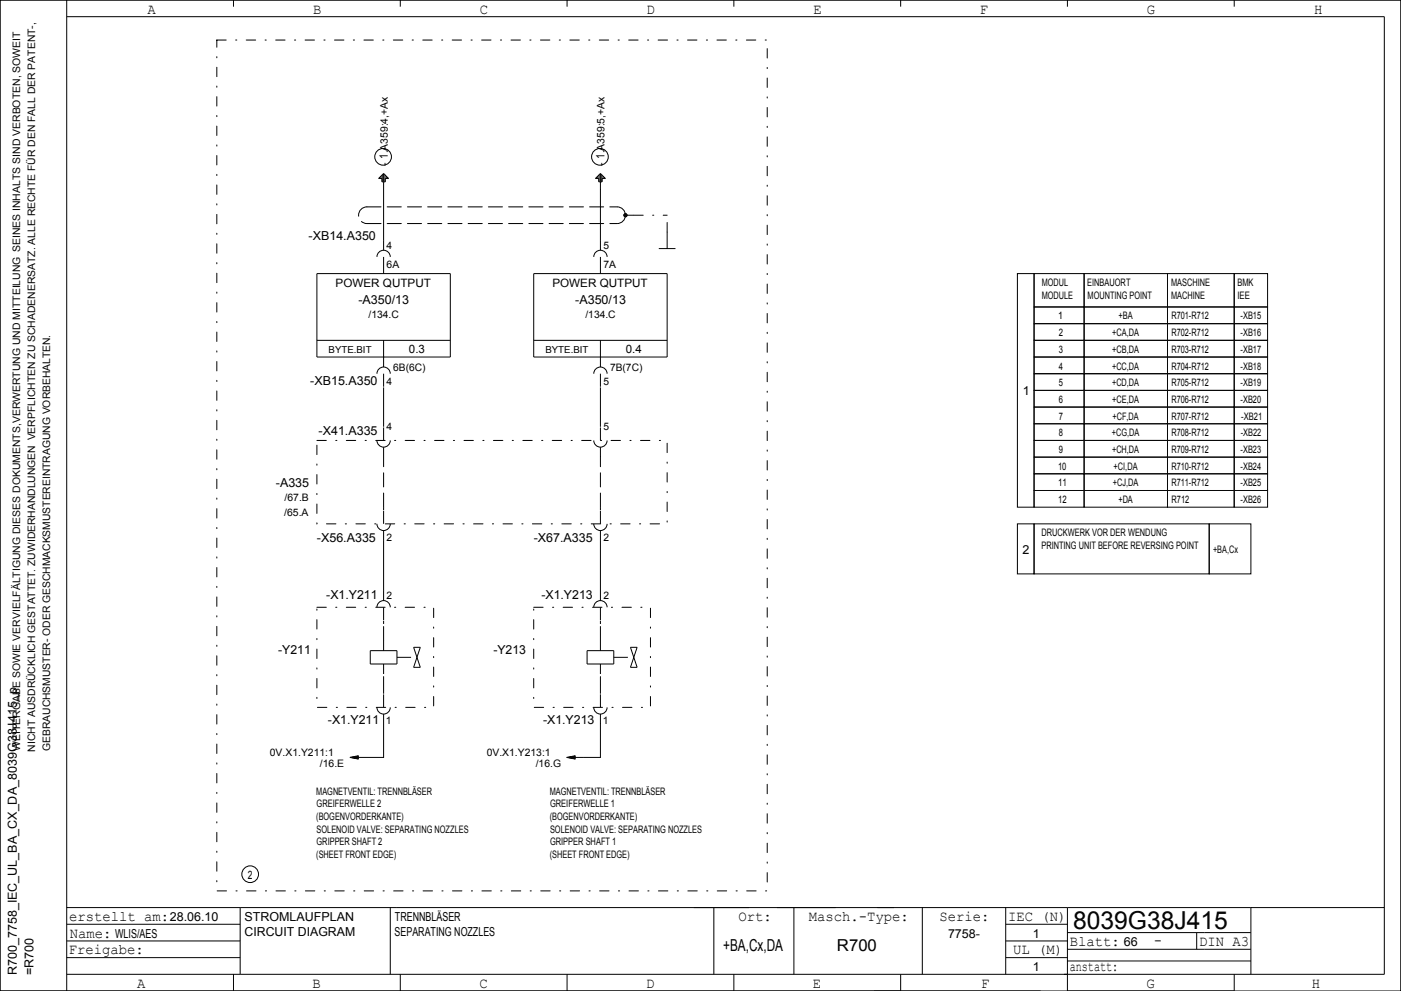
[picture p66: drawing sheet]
<svg xmlns="http://www.w3.org/2000/svg" width="420mm" height="297mm" viewBox="0 0 420 297" stroke-linecap="round" stroke-linejoin="round" font-family="sans-serif">
<defs><g id="words">
<text font-size="7.4" x="321.7" y="278.5">8039G38J415</text>
<g font-size="4.9">
<text x="216.8" y="285">+BA,Cx,DA</text>
<text x="250.9" y="285">R700</text>
</g>
<g font-size="4.4">
<text x="44.3" y="4.2">A</text>
<text x="93.8" y="4.2">B</text>
<text x="143.9" y="4.2">C</text>
<text x="193.9" y="4.2">D</text>
<text x="243.8" y="4.2">E</text>
<text x="293.8" y="4.2">F</text>
<text x="343.8" y="4.2">G</text>
<text x="394" y="4.2">H</text>
<text x="20.7" y="276">erstellt am:</text>
<text x="221.4" y="276">Ort:</text>
<text x="242.5" y="276">Masch.­Type:</text>
<text x="281.6" y="276">Serie:</text>
<text x="302.2" y="276">IEC (N)</text>
<text x="20.9" y="281">Name:</text>
<text x="20.6" y="286">Freigabe:</text>
<text x="303.7" y="286">UL (M)</text>
<text x="320.7" y="283.5">Blatt:</text>
<text x="346" y="283.2">­</text>
<text x="359.5" y="283.5">DIN A3</text>
<text x="320.7" y="291">anstatt:</text>
<text x="41.1" y="296">A</text>
<text x="93.7" y="296">B</text>
<text x="143.7" y="296">C</text>
<text x="193.7" y="296">D</text>
<text x="243.7" y="296">E</text>
<text x="294.1" y="296">F</text>
<text x="343.7" y="296">G</text>
<text x="393.3" y="296">H</text>
</g>
<g font-size="3.7">
<text x="92.5" y="72">­XB14.A350</text>
<text x="107.5" y="91">­A350/13</text>
<text x="172.4" y="91">­A350/13</text>
<text x="93" y="115.5">­XB15.A350</text>
<text x="306.6" y="118.5">1</text>
<text x="95.5" y="130.5">­X41.A335</text>
<text x="82.7" y="146">­A335</text>
<text x="95" y="162.5">­X56.A335</text>
<text x="160" y="162.5">­X67.A335</text>
<text x="306.5" y="166">2</text>
<text x="97.8" y="179.5">­X1.Y211</text>
<text x="162.3" y="179.5">­X1.Y213</text>
<text x="83.4" y="196">­Y211</text>
<text x="147.9" y="196">­Y213</text>
<text x="98.3" y="217">­X1.Y211</text>
<text x="162.8" y="217">­X1.Y213</text>
<text x="50.9" y="276">28.06.10</text>
<text x="73.3" y="276">STROMLAUFPLAN</text>
<text x="118.4" y="276">TRENNBLÄSER</text>
<text x="34.5" y="281">WLIS/AES</text>
<text x="73.3" y="280.5">CIRCUIT DIAGRAM</text>
<text x="118.3" y="280.5">SEPARATING NOZZLES</text>
<text x="284.2" y="281">7758­</text>
<text x="309.6" y="281">1</text>
<text x="336.9" y="283.5">66</text>
<text x="5" y="292.3" transform="rotate(-90 5 292.3)">R700_7758_IEC_UL_BA_CX_DA_8039G38J415_p</text>
<text x="10" y="292.2" transform="rotate(-90 10 292.2)">=R700</text>
<text x="309.6" y="291">1</text>
</g>
<g font-size="3.5">
<text x="100.6" y="85.9">POWER QUTPUT</text>
<text x="165.6" y="85.9">POWER QUTPUT</text>
<text x="122.6" y="105.9">0.3</text>
<text x="187.6" y="105.9">0.4</text>
<text x="74.3" y="263.4">2</text>
</g>
<g font-size="3.1">
<text x="116.3" y="49.6" transform="rotate(-90 116.3 49.6)">­ 1.A359:4,+Ax</text>
<text x="181.2" y="49.6" transform="rotate(-90 181.2 49.6)">­ 1.A359:5,+Ax</text>
<text x="115.9" y="74.5">4</text>
<text x="180.9" y="74.5">5</text>
<text x="115.9" y="80.3">6A</text>
<text x="180.9" y="80.3">7A</text>
<text x="312.3" y="85.7">MODUL</text>
<text x="312.3" y="89.5">MODULE</text>
<text x="326" y="85.7">EINBAUORT</text>
<text x="326" y="89.5">MOUNTING POINT</text>
<text x="351.1" y="85.7">MASCHINE</text>
<text x="351.1" y="89.5">MACHINE</text>
<text x="371" y="85.7">BMK</text>
<text x="371" y="89.5">IEE</text>
<text x="110.5" y="95.4">/134.C</text>
<text x="175.5" y="95.4">/134.C</text>
<text x="317.2" y="95.8">1</text>
<text x="335.3" y="95.8">+BA</text>
<text x="351.2" y="95.8">R701­R712</text>
<text x="371.9" y="95.8">­XB15</text>
<text x="317.4" y="100.8">2</text>
<text x="333.4" y="100.8">+CA,DA</text>
<text x="351.2" y="100.8">R702­R712</text>
<text x="371.9" y="100.8">­XB16</text>
<text x="317.4" y="105.8">3</text>
<text x="333.4" y="105.8">+CB,DA</text>
<text x="351.2" y="105.8">R703­R712</text>
<text x="371.9" y="105.8">­XB17</text>
<text x="117.9" y="111.3">6B(6C)</text>
<text x="182.9" y="111.3">7B(7C)</text>
<text x="317.4" y="110.7">4</text>
<text x="333.4" y="110.7">+CC,DA</text>
<text x="351.2" y="110.7">R704­R712</text>
<text x="371.9" y="110.7">­XB18</text>
<text x="115.9" y="115.5">4</text>
<text x="180.9" y="115.5">5</text>
<text x="317.4" y="115.8">5</text>
<text x="333.4" y="115.8">+CD,DA</text>
<text x="351.2" y="115.8">R705­R712</text>
<text x="371.9" y="115.8">­XB19</text>
<text x="317.4" y="120.8">6</text>
<text x="317.4" y="125.7">7</text>
<text x="333.4" y="120.8">+CE,DA</text>
<text x="333.5" y="125.7">+CF,DA</text>
<text x="351.2" y="120.8">R706­R712</text>
<text x="351.2" y="125.7">R707­R712</text>
<text x="371.9" y="120.8">­XB20</text>
<text x="372.1" y="125.7">­XB21</text>
<text x="115.9" y="129">4</text>
<text x="180.9" y="129">5</text>
<text x="317.4" y="130.8">8</text>
<text x="333.3" y="130.8">+CG,DA</text>
<text x="351.2" y="130.8">R708­R712</text>
<text x="372" y="130.8">­XB22</text>
<text x="317.4" y="135.8">9</text>
<text x="333.4" y="135.8">+CH,DA</text>
<text x="351.2" y="135.8">R709­R712</text>
<text x="371.9" y="135.8">­XB23</text>
<text x="317.2" y="140.8">10</text>
<text x="333.9" y="140.8">+CI,DA</text>
<text x="351.2" y="140.8">R710­R712</text>
<text x="371.9" y="140.8">­XB24</text>
<text x="317.2" y="145.7">11</text>
<text x="333.6" y="145.7">+CJ,DA</text>
<text x="351.2" y="145.7">R711­R712</text>
<text x="371.9" y="145.7">­XB25</text>
<text x="85.2" y="154.5">/65.A</text>
<text x="85.3" y="150.1">/67.B</text>
<text x="317.2" y="150.8">12</text>
<text x="335.3" y="150.8">+DA</text>
<text x="351.2" y="150.8">R712</text>
<text x="371.9" y="150.8">­XB26</text>
<text x="115.9" y="162">2</text>
<text x="180.9" y="162">2</text>
<text x="312.2" y="160.7">DRUCKWERK VOR DER WENDUNG</text>
<text x="312.2" y="164.5">PRINTING UNIT BEFORE REVERSING POINT</text>
<text x="363.6" y="165.8">+BA,Cx</text>
<text x="115.9" y="179.5">2</text>
<text x="180.9" y="179.5">2</text>
<text x="115.7" y="217">1</text>
<text x="180.7" y="217">1</text>
<text x="6" y="225" transform="rotate(-90 6 225)">WEITERGABE SOWIE VERVIELFÄLTIGUNG DIESES DOKUMENTS,VERWERTUNG UND MITTEILUNG SEINES INHALTS SIND VERBOTEN, SOWEIT</text>
<text x="10.5" y="225.3" transform="rotate(-90 10.5 225.3)">NICHT AUSDRÜCKLICH GESTATTET. ZUWIDERHANDLUNGEN VERPFLICHTEN ZU SCHADENERSATZ. ALLE RECHTE FÜR DEN FALL DER PATENT­,</text>
<text x="15" y="225.1" transform="rotate(-90 15 225.1)">GEBRAUCHSMUSTER­ ODER GESCHMACKSMUSTEREINTRAGUNG VORBEHALTEN.</text>
<text x="80.9" y="226.5">0V.X1.Y211:1</text>
<text x="145.9" y="226.5">0V.X1.Y213:1</text>
<text x="95.9" y="230">/16.E</text>
<text x="160.6" y="230">/16.G</text>
<text x="94.8" y="238.3">MAGNETVENTIL: TRENNBLÄSER</text>
<text x="164.8" y="238.3">MAGNETVENTIL: TRENNBLÄSER</text>
<text x="94.8" y="245.8">(BOGENVORDERKANTE)</text>
<text x="94.9" y="242">GREIFERWELLE 2</text>
<text x="164.8" y="245.8">(BOGENVORDERKANTE)</text>
<text x="164.9" y="242">GREIFERWELLE 1</text>
<text x="94.9" y="249.5">SOLENOID VALVE: SEPARATING NOZZLES</text>
<text x="164.9" y="249.5">SOLENOID VALVE: SEPARATING NOZZLES</text>
<text x="94.8" y="257">(SHEET FRONT EDGE)</text>
<text x="94.9" y="253.3">GRIPPER SHAFT 2</text>
<text x="164.8" y="257">(SHEET FRONT EDGE)</text>
<text x="164.9" y="253.3">GRIPPER SHAFT 1</text>
</g>
<g font-size="2.9">
<text x="98.5" y="105.7">BYTE.BIT</text>
<text x="163.5" y="105.7">BYTE.BIT</text>
</g>
</g></defs>
<path d="M65 12h165v255h-165zM190 64.5h10M200 69.5v-5M95 132h105v25h-105zM95 182h35v30h-35zM160 182h35v30h-35z" fill="none" stroke="#000" stroke-width=".3" stroke-dasharray="2.8 2.8 .4 2.8"/>
<path d="M110 67h75M110 62h75M110 62a2.5 2.5 0 0 0-2.5 2.5 2.5 2.5 0 0 0 2.5 2.5M115 152v-15M180 152v-15M115 192v-5M180 192v-5M115 207v-5M180 207v-5" fill="none" stroke="#000" stroke-width=".3" stroke-dasharray="4.2 1.8"/>
<g fill="none" stroke="#000" stroke-width=".3">
<path d="M0 0h420v297h-420zM20 0v297M20 5h395v287h-395M70 0v2M120 0v2M170 0v2M220 0v2M270 0v2M320 0v2M370 0v2M113.5 53.5l1.5-1.5 1.5 1.5h-1v1h-1v-1zM113.8 53.2v.3"/>
<path d="M114.2 52.8v.7M114.6 52.4v2.1M115 52v23M115.4 52.4v2.1M115.8 52.8v.7M116.2 53.2v.3M178.8 53.2v.3M179.2 52.8v.7M179.6 52.4v2.1M180 52v23M180 52l1.5 1.5h-1v1h-1v-1h-1zM180.4 52.4v2.1"/>
<path d="M180.8 52.8v.7M181.2 53.2v.3M113 77a2 2 0 0 1 2-2 2 2 0 0 1 2 2M115 77v5M178 77a2 2 0 0 1 2-2 2 2 0 0 1 2 2M180 77v5M185 62a2.5 2.5 0 0 1 2.5 2.5 2.5 2.5 0 0 1-2.5 2.5M197.5 74.5h5M200 69.5v5M95 82h40v25h-40zM160 82h40v25h-40zM305 82h5v70h-5z"/>
<path d="M310 82h15v10h-15zM310 92h15v5h-15zM310 97h15v5h-15zM325 82h25v10h-25zM325 92h25v5h-25zM325 97h25v5h-25zM350 82h20v10h-20zM350 92h20v5h-20zM350 97h20v5h-20zM370 82h10v10h-10zM370 92h10v5h-10zM370 97h10v5h-10z"/>
<path d="M95 102h40M113 112a2 2 0 0 1 2-2 2 2 0 0 1 2 2M115 102v8M115 112v3.9M115 116.1v11.8M160 102h40M178 112a2 2 0 0 1 2-2 2 2 0 0 1 2 2M180 102v8M180 112v3.9M180 116.1v11.8M310 102h15v5h-15zM310 107h15v5h-15z"/>
<path d="M310 112h15v5h-15zM310 117h15v5h-15zM325 102h25v5h-25zM325 107h25v5h-25zM325 112h25v5h-25zM325 117h25v5h-25zM350 102h20v5h-20zM350 107h20v5h-20zM350 112h20v5h-20zM350 117h20v5h-20zM370 102h10v5h-10zM370 107h10v5h-10z"/>
<path d="M370 112h10v5h-10zM370 117h10v5h-10zM113 132a2 2 0 0 0 2 2 2 2 0 0 0 2-2M115 128.1v3.9M115 134v3M178 132a2 2 0 0 0 2 2 2 2 0 0 0 2-2M180 128.1v3.9M180 134v3M310 122h15v5h-15zM310 127h15v5h-15zM310 132h15v5h-15zM310 137h15v5h-15z"/>
<path d="M325 122h25v5h-25zM325 127h25v5h-25zM325 132h25v5h-25zM325 137h25v5h-25zM350 122h20v5h-20zM350 127h20v5h-20zM350 132h20v5h-20zM350 137h20v5h-20zM370 122h10v5h-10zM370 127h10v5h-10zM370 132h10v5h-10zM370 137h10v5h-10z"/>
<path d="M113 157a2 2 0 0 0 2 2 2 2 0 0 0 2-2M115 152v.9M115 153.1v3.9M115 159v21M178 157a2 2 0 0 0 2 2 2 2 0 0 0 2-2M180 152v.9M180 153.1v3.9M180 159v21M305 157h5v15h-5zM310 142h15v5h-15zM310 147h15v5h-15zM310 157h52.5v15h-52.5z"/>
<path d="M325 142h25v5h-25zM325 147h25v5h-25zM350 142h20v5h-20zM350 147h20v5h-20zM362.5 157h12.5v15h-12.5zM370 142h10v5h-10zM370 147h10v5h-10zM111 195h8v4h-8zM113 182a2 2 0 0 1 2-2 2 2 0 0 1 2 2M115 182v3.9M115 186.1v.9M115 192v3"/>
<path d="M115 199v3M124 194h2l-2 6h2zM176 195h8v4h-8zM178 182a2 2 0 0 1 2-2 2 2 0 0 1 2 2M180 182v3.9M180 186.1v.9M180 192v3M180 199v3M189 194h2l-2 6h2zM113 212a2 2 0 0 0 2 2 2 2 0 0 0 2-2M115 207v.9M115 208.1v3.9"/>
<path d="M115 214v13h-10.1M178 212a2 2 0 0 0 2 2 2 2 0 0 0 2-2M180 207v.9M180 208.1v3.9M180 214v13h-10.1M104.9 227l2.6 .5M105.5 226.9h2M105.6 227.1h1.9M106 227.2h1.5M106 226.8h1.5M106.5 227.3h1M106.5 226.7h1"/>
<path d="M107.1 227.4h.4M107.1 226.6h.4M107.5 226.5l-2.6 .5M169.9 227l2.6 .5M170.5 226.9h2M170.6 227.1h1.9M171 227.2h1.5M171 226.8h1.5M171.5 227.3h1M171.5 226.7h1M172.1 227.4h.4M172.1 226.6h.4"/>
<path d="M172.5 226.5l-2.6 .5M20 277h52M20 272h395M72 272v20M117 272v20M214 272v20M238 272v20M276.5 272v20M301.5 272v20M301.5 277h18.5M320 272v25h50v-5M320 279.5h55"/>
<path d="M358.7 279.5v5M375 272v20M20 287h52M20 282h52M70 292v5M120 292v5M170 292v5M220 292v5M270 292v5M301.5 287h18.5M301.5 282h18.5M312 297h-312v-297h420v297"/>
<path d="M320 284.5h55M320 288h55"/>
<circle cx="114.8" cy="47" r="2.5"/>
<circle cx="179.8" cy="47" r="2.5"/>
<circle cx="187.5" cy="64.5" r=".4"/>
<circle cx="187.5" cy="64.5" r=".5"/>
<circle cx="187.5" cy="64.5" r=".3"/>
<circle cx="187.5" cy="64.5" r=".1"/>
<circle cx="187.5" cy="64.5" r=".2"/>
<circle cx="75" cy="262" r="2.5"/>
</g>
<path d="M190 64.5h-2.5M119 197h6M184 197h6" fill="none" stroke="#000" stroke-width=".3" stroke-dasharray="4.2 1.8" stroke-linecap="butt"/>
<use href="#words"/>
</svg>
